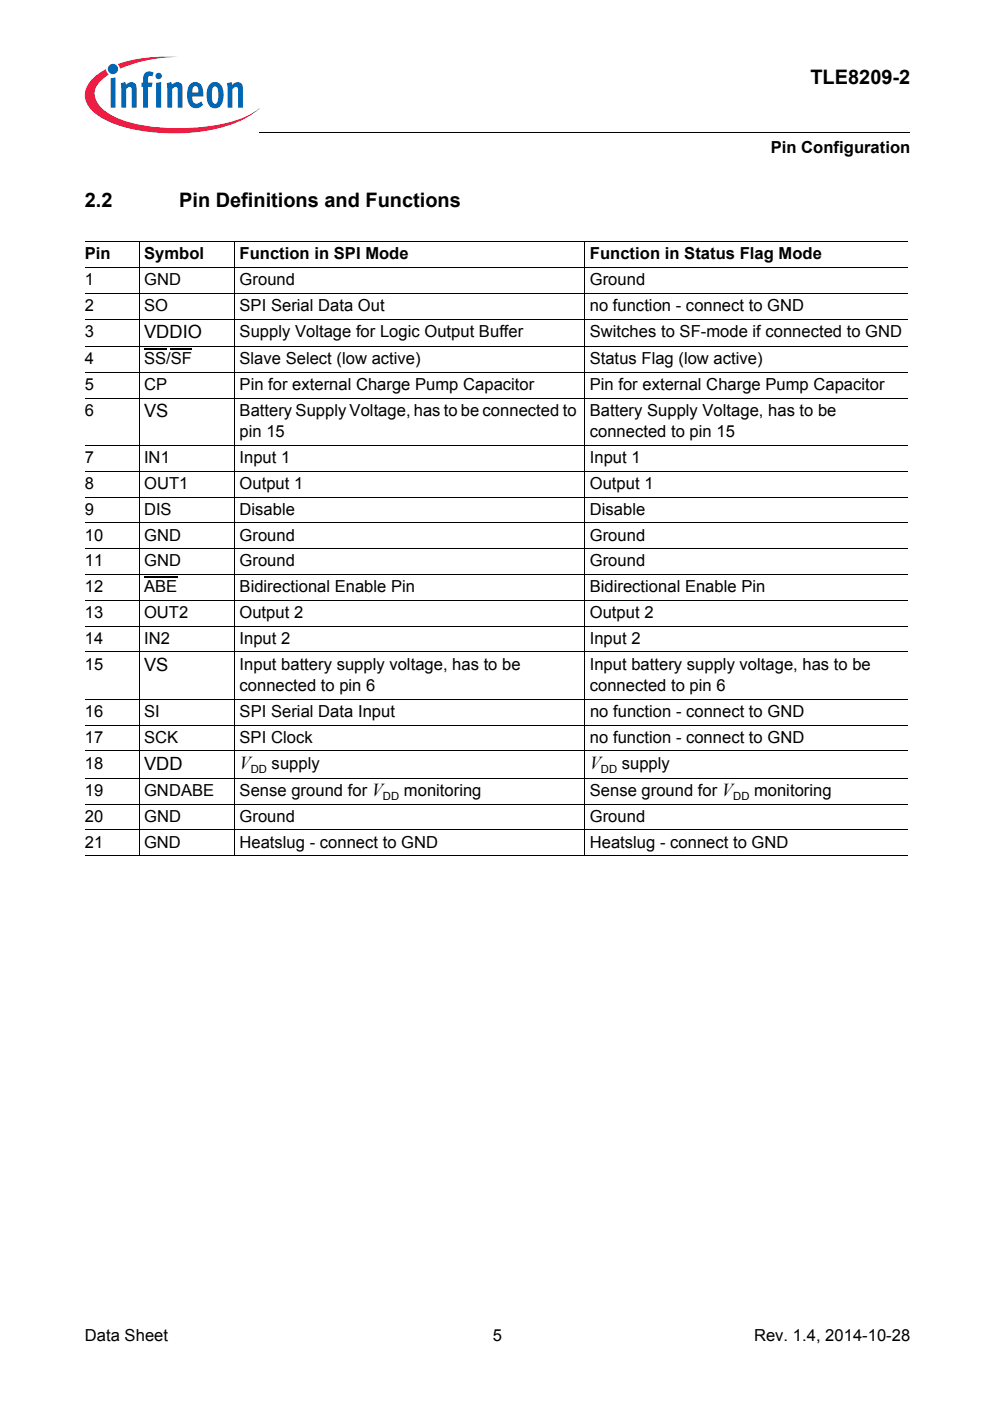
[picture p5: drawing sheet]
<svg xmlns="http://www.w3.org/2000/svg" width="210mm" height="297mm" viewBox="0 0 210 297" stroke-linecap="round" stroke-linejoin="round" font-family="sans-serif">
<defs><g id="words">
<g font-size="4.2">
<text x="171.8" y="17.8">TLE8209-2</text>
<text x="18" y="43.8">2.2</text>
<text x="38" y="43.8">Pin Definitions and Functions</text>
</g>
<g font-size="3.9">
<text x="30.5" y="71.6">VDDIO</text>
<text x="30.5" y="88.4">VS</text>
<text x="30.5" y="142.2">VS</text>
<text x="30.5" y="163.2">VDD</text>
<text x="50.8" y="163">V</text>
<text x="125.1" y="163">V</text>
</g>
<g font-size="3.5">
<text x="163.4" y="32.5">Pin Configuration</text>
<text x="18" y="55">Pin</text>
<text x="30.5" y="55">Symbol</text>
<text x="50.8" y="55">Function in SPI Mode</text>
<text x="125.1" y="55">Function in Status Flag Mode</text>
<text x="18" y="60.5">1</text>
<text x="18" y="65.9">2</text>
<text x="30.5" y="60.5">GND</text>
<text x="30.5" y="65.9">SO</text>
<text x="50.8" y="65.9">SPI Serial Data Out</text>
<text x="50.8" y="60.5">Ground</text>
<text x="125.1" y="65.9">no function - connect to GND</text>
<text x="125.1" y="60.5">Ground</text>
<text x="18" y="71.4">3</text>
<text x="50.8" y="71.4">Supply Voltage for Logic Output Buffer</text>
<text x="125.1" y="71.4">Switches to SF-mode if connected to GND</text>
<text x="18" y="77.2">4</text>
<text x="30.5" y="77.2">SS/SF</text>
<text x="50.8" y="77.2">Slave Select (low active)</text>
<text x="125" y="77.2">Status Flag (low active)</text>
<text x="18" y="82.7">5</text>
<text x="30.5" y="82.7">CP</text>
<text x="50.8" y="82.7">Pin for external Charge Pump Capacitor</text>
<text x="125" y="82.7">Pin for external Charge Pump Capacitor</text>
<text x="18" y="88.2">6</text>
<text x="50.8" y="88.2">Battery Supply Voltage, has to be connected to</text>
<text x="125.1" y="88.2">Battery Supply Voltage, has to be</text>
<text x="50.8" y="92.8">pin 15</text>
<text x="125.1" y="92.8">connected to pin 15</text>
<text x="18" y="98.2">7</text>
<text x="30.5" y="98.2">IN1</text>
<text x="50.8" y="98.2">Input 1</text>
<text x="125" y="98.2">Input 1</text>
<text x="18" y="103.7">8</text>
<text x="30.5" y="103.7">OUT1</text>
<text x="50.8" y="103.7">Output 1</text>
<text x="125" y="103.7">Output 1</text>
<text x="18" y="109.2">9</text>
<text x="30.5" y="109.2">DIS</text>
<text x="50.8" y="109.2">Disable</text>
<text x="125" y="109.2">Disable</text>
<text x="18" y="114.6">10</text>
<text x="30.5" y="114.6">GND</text>
<text x="50.8" y="114.6">Ground</text>
<text x="125.1" y="114.6">Ground</text>
<text x="18" y="120.1">11</text>
<text x="18" y="125.6">12</text>
<text x="30.5" y="125.6">ABE</text>
<text x="30.5" y="120.1">GND</text>
<text x="50.8" y="125.6">Bidirectional Enable Pin</text>
<text x="50.8" y="120.1">Ground</text>
<text x="125" y="125.6">Bidirectional Enable Pin</text>
<text x="125.1" y="120.1">Ground</text>
<text x="18" y="131">13</text>
<text x="30.5" y="131">OUT2</text>
<text x="50.8" y="131">Output 2</text>
<text x="125" y="131">Output 2</text>
<text x="18" y="136.5">14</text>
<text x="30.5" y="136.5">IN2</text>
<text x="50.8" y="136.5">Input 2</text>
<text x="125" y="136.5">Input 2</text>
<text x="18" y="142">15</text>
<text x="50.8" y="142">Input battery supply voltage, has to be</text>
<text x="125.1" y="142">Input battery supply voltage, has to be</text>
<text x="50.8" y="146.6">connected to pin 6</text>
<text x="125.1" y="146.6">connected to pin 6</text>
<text x="18" y="152">16</text>
<text x="30.5" y="152">SI</text>
<text x="50.8" y="152">SPI Serial Data Input</text>
<text x="125.1" y="152">no function - connect to GND</text>
<text x="18" y="157.5">17</text>
<text x="30.5" y="157.5">SCK</text>
<text x="50.8" y="157.5">SPI Clock</text>
<text x="125.1" y="157.5">no function - connect to GND</text>
<text x="18" y="163">18</text>
<text x="57.6" y="163">supply</text>
<text x="131.8" y="163">supply</text>
<text x="18" y="168.8">19</text>
<text x="30.5" y="168.8">GNDABE</text>
<text x="50.8" y="168.8">Sense ground for V</text>
<text x="85.6" y="168.8">monitoring</text>
<text x="125" y="168.8">Sense ground for V</text>
<text x="159.9" y="168.8">monitoring</text>
<text x="18" y="174.2">20</text>
<text x="18" y="179.7">21</text>
<text x="30.5" y="179.7">GND</text>
<text x="30.5" y="174.2">GND</text>
<text x="50.8" y="179.7">Heatslug - connect to GND</text>
<text x="50.8" y="174.2">Ground</text>
<text x="125" y="179.7">Heatslug - connect to GND</text>
<text x="125.1" y="174.2">Ground</text>
<text x="18" y="284.4">Data Sheet</text>
<text x="104.5" y="284.4">5</text>
<text x="159.9" y="284.4">Rev. 1.4, 2014-10-28</text>
</g>
<g font-size="2.4">
<text x="53.2" y="163.9">DD</text>
<text x="127.4" y="163.9">DD</text>
<text x="81.2" y="169.7">DD</text>
<text x="155.4" y="169.7">DD</text>
</g>
</g></defs>
<circle cx="24" cy="14.6" r="1.09" fill="#0166b3"/>
<g fill="#ed1a40">
<path d="M25 13.6l.8-.3a32.5 32.5 0 0 1 12-1.2 31.8 31.8 0 0 0-11.7 2.2l-.7 .3z"/>
<path d="M19.4 16.9a11.2 11.2 0 0 1 3.1-2.2l.1 .6 .5 .5a5 5 0 0 0-3 4.3 6 6 0 0 0 3.4 4.2 31.6 31.6 0 0 0 15.9 2.9 31.7 31.7 0 0 0 14-3.1l1.6-1.2a17.5 17.5 0 0 1-8.9 4.4 41.1 41.1 0 0 1-22.7-1.4 9.4 9.4 0 0 1-5.1-4.1 4.3 4.3 0 0 1 1.1-4.9z"/>
</g>
<g fill="#0166b3">
<path d="M23.5 16.6l1-.2v6.4h-1z"/>
<path d="M25.6 17.6l.9-.2 .2 .6a1.22 1.22 0 0 1 1.4-.6 1.22 1.22 0 0 1 .9 1.4v4h-1.1v-4.1a.42 .42 0 0 0-.6-.2l-.6 .4v3.9h-1z"/>
<path d="M30.8 15.4l.8-.3 .8 .2 .2 .1-.3 .8-.2-.1a.47 .47 0 0 0-.7 .3v1.1h.9l-.1 .9h-.8v4.4h-1.1v-4.4h-.3v-.9h.3v-.7a1.77 1.77 0 0 1 .5-1.4z"/>
<path d="M35.3 17.6l1-.2 .1 .6a1.22 1.22 0 0 1 1.5-.6 1.22 1.22 0 0 1 .8 1.4v4h-1l-.1-4.1a.42 .42 0 0 0-.6-.2l-.5 .4v3.9h-1z"/>
<path d="M48.1 17.6l1-.2 .1 .6a1.22 1.22 0 0 1 1.5-.6 1.22 1.22 0 0 1 .8 1.4v4h-1l-.1-4.1a.41 .41 0 0 0-.6-.2l-.5 .4v3.9h-1z"/>
<path d="M33 16.1a.68 .68 0 0 1 1.3 0 .68 .68 0 0 1-1.3 0zM33.1 17.6l1.1-.2v5.4h-1.1z"/>
<path d="M40.4 17.8a1.59 1.59 0 0 1 1.8-.2 1.59 1.59 0 0 1 .8 1.5l.1 1.4h-2.3a1.09 1.09 0 0 0 .2 1.1 1.09 1.09 0 0 0 1.2 .3l.4-.4 .4 .7a1.88 1.88 0 0 1-2.1 .6 1.88 1.88 0 0 1-1.2-1.9v-1.7l.3-.8zM41 18.5l-.2 1.1h1.3l-.1-.7a.58 .58 0 0 0-.3-.6 .58 .58 0 0 0-.7 .2z"/>
<path d="M44.6 17.7a1.76 1.76 0 0 1 2 0 1.76 1.76 0 0 1 .8 1.7v1.3a1.96 1.96 0 0 1-2.4 2.2 2.94 2.94 0 0 1-1.2-3.3 2.79 2.79 0 0 1 .8-1.9zM45.2 18.5a4.3 4.3 0 0 0 .1 3.4l.3 .1a1.54 1.54 0 0 0 .7-1.9v-.4a1.19 1.19 0 0 0-.7-1.4z"/>
</g>
<path d="M18 29h46v5h-46z" fill="#fff"/>
<path d="M55 28v.1z" fill="#000"/>
<g fill="none" stroke="#000" stroke-width=".21">
<path d="M55 28h137.9M18 51.3h174.4M18 56.7h174.4M29.5 51.2v130.3M49.8 51.2v130.3M124 51.2v130.3M18 62.2h174.4M18 67.7h174.4M18 73.5h174.4M18 78.9h174.4M18 84.4h174.4M18 94.5h174.4"/>
<path d="M18 99.9h174.4M18 105.4h174.4M18 110.9h174.4M18 116.3h174.4M18 121.8h174.4M18 127.3h174.4M18 132.7h174.4M18 138.2h174.4M18 148.3h174.4M18 153.7h174.4M18 159.2h174.4M18 165h174.4"/>
<path d="M18 170.5h174.4M18 176h174.4M18 181.4h174.4"/>
</g>
<path d="M30.5 73.9h4.7M36.2 73.9h4.5M30.5 122.2h7.1" fill="none" stroke="#000" stroke-width=".25"/>
<use href="#words"/>
</svg>
